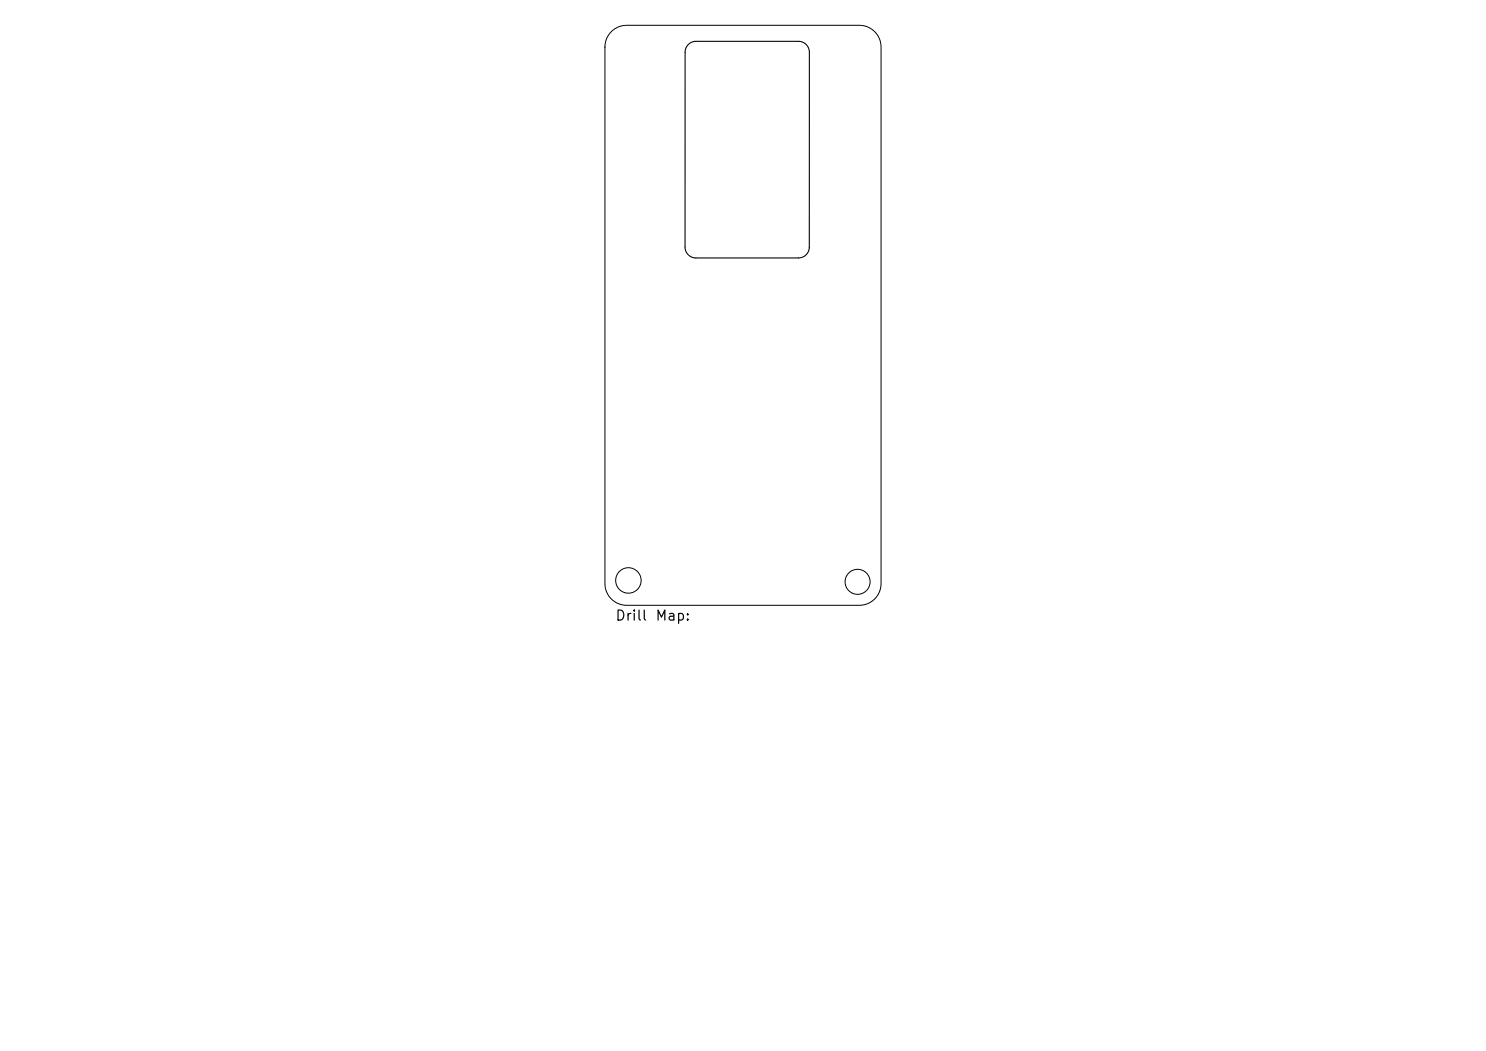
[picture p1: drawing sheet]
<svg xmlns="http://www.w3.org/2000/svg" width="297mm" height="210mm" viewBox="0 0 297 210" stroke-linecap="round" stroke-linejoin="round" font-family="sans-serif">
<defs><g id="words">
<g font-size="2">
<text x="122.9" y="124.5">Drill</text>
<text x="130.9" y="124.5">Map:</text>
</g>
</g></defs>
<g fill="none" stroke="#000" stroke-width=".2">
<path d="M122.2 6.3a4.3 4.3 0 0 1 3.1-1.2h46.4a4.3 4.3 0 0 1 4.4 4.3v107.2a4.3 4.3 0 0 1-4.4 4.3h-46.4a4.3 4.3 0 0 1-4.4-4.3v-107.2a4.3 4.3 0 0 1 1.3-3.1z"/>
<circle cx="125.6" cy="116" r="2.54"/>
<circle cx="171.4" cy="116.3" r="2.5"/>
</g>
<path d="M137.6 8.9l.8-.5 .7-.1h20.5a2.17 2.17 0 0 1 2.2 2.1v39a2.17 2.17 0 0 1-2.2 2.1h-20.5a2.17 2.17 0 0 1-2.2-2.1v-39l.2-.7z" fill="none" stroke="#000" stroke-width=".22"/>
<use href="#words"/>
</svg>
